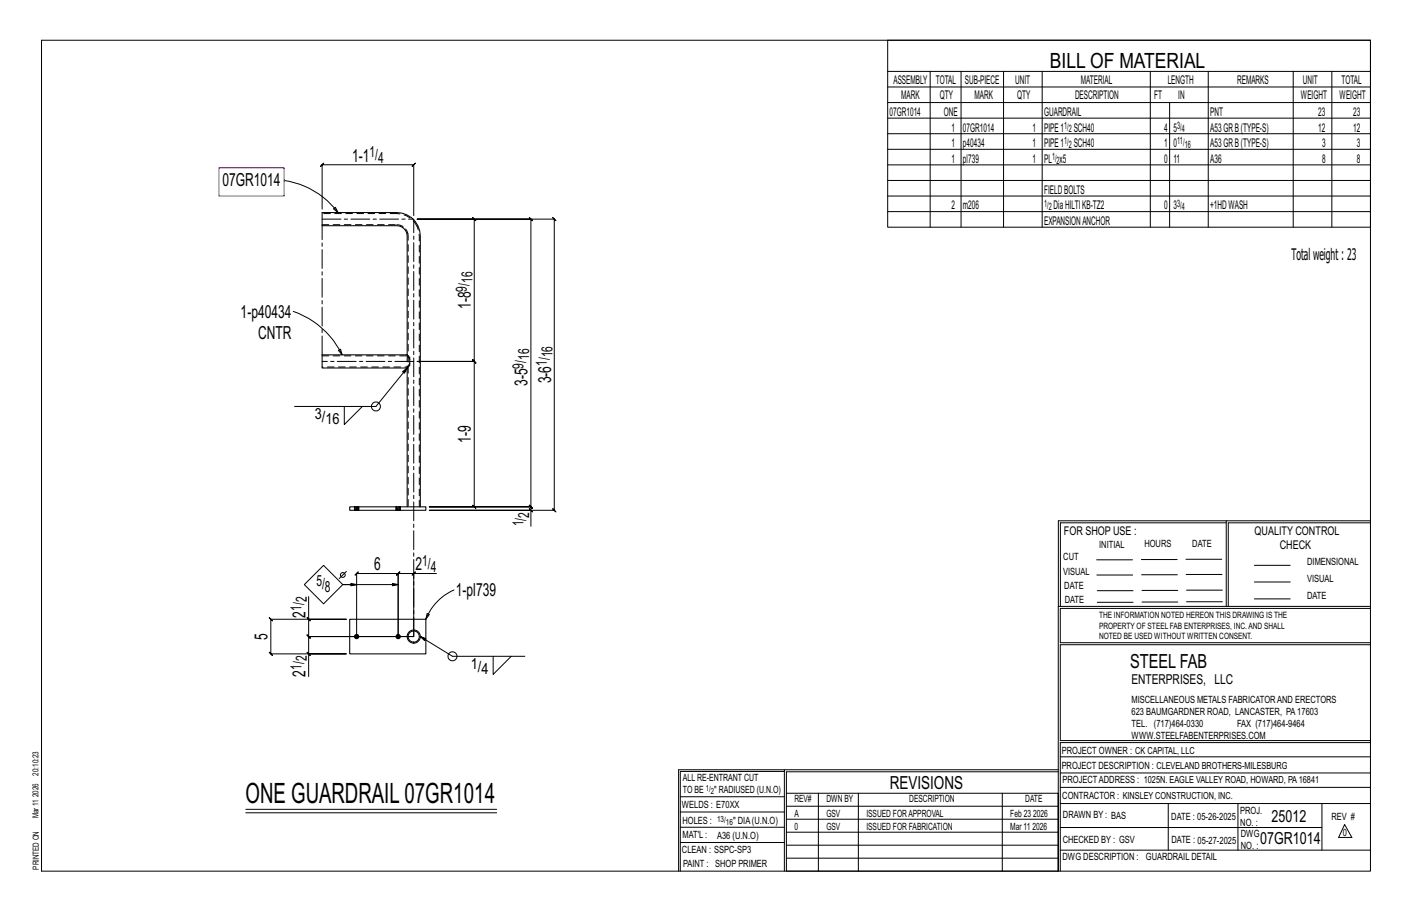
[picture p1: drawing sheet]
<svg xmlns="http://www.w3.org/2000/svg" width="432mm" height="279mm" viewBox="0 0 432 279" stroke-linecap="round" stroke-linejoin="round" font-family="sans-serif">
<defs><g id="words">
<text font-size="8.6" x="75.1" y="245.4">ONE GUARDRAIL07GR1014</text>
<text font-size="6.4" x="321.1" y="20.7">BILL OF MATERIAL</text>
<text font-size="5.9" x="345.6" y="204.1">STEEL FAB</text>
<g font-size="5.5">
<text x="107.7" y="49.4">1-1</text>
<text x="68" y="56.9">07GR1014</text>
<text x="144" y="94.4" transform="rotate(-90 144 94.4)">1-8</text>
<text x="73.6" y="97.1">1-p40434</text>
<text x="78.9" y="103.6">CNTR</text>
<text x="161.4" y="118" transform="rotate(-90 161.4 118)">3-5</text>
<text x="168.5" y="117.2" transform="rotate(-90 168.5 117.2)">3-6</text>
<text x="144" y="135.4" transform="rotate(-90 144 135.4)">1-9</text>
<text x="114.4" y="174.3">6</text>
<text x="127.1" y="174.3">2</text>
<text x="139.4" y="182.3">1-pl739</text>
<text x="93.4" y="188.8" transform="rotate(-90 93.4 188.8)">2</text>
<text x="81.8" y="195.6" transform="rotate(-90 81.8 195.6)">5</text>
<text x="93.4" y="206.8" transform="rotate(-90 93.4 206.8)">2</text>
<text x="272.2" y="241.1">REVISIONS</text>
</g>
<g font-size="5.1">
<text x="388.9" y="251.3">25012</text>
<text x="385.3" y="258.1">07GR1014</text>
</g>
<text font-size="4.9" x="394.9" y="79.6">Totalweight : 23</text>
<g font-size="4.7">
<text x="113" y="48.1">1/</text>
<text x="115.6" y="49.8">4</text>
<text x="142.8" y="89.1" transform="rotate(-90 142.8 89.1)">9/</text>
<text x="144.4" y="86.5" transform="rotate(-90 144.4 86.5)">16</text>
<text x="160.1" y="112.7" transform="rotate(-90 160.1 112.7)">9/</text>
<text x="161.8" y="110.1" transform="rotate(-90 161.8 110.1)">16</text>
<text x="167.3" y="111.9" transform="rotate(-90 167.3 111.9)">1/</text>
<text x="168.9" y="109.3" transform="rotate(-90 168.9 109.3)">16</text>
<text x="96.3" y="128.1">3/</text>
<text x="99.5" y="129.8">16</text>
<text x="160.1" y="160.9" transform="rotate(-90 160.1 160.9)">1/</text>
<text x="161.8" y="158.3" transform="rotate(-90 161.8 158.3)">2</text>
<text x="129.1" y="173.1">1/</text>
<text x="96.8" y="179.2">5/</text>
<text x="131.7" y="174.7">4</text>
<text x="93.8" y="184.1" transform="rotate(-90 93.8 184.1)">2</text>
<text x="99.4" y="180.9">8</text>
<text x="92.2" y="186.7" transform="rotate(-90 92.2 186.7)">1/</text>
<text x="93.8" y="202.2" transform="rotate(-90 93.8 202.2)">2</text>
<text x="92.2" y="204.8" transform="rotate(-90 92.2 204.8)">1/</text>
<text x="144" y="204.5">1/</text>
<text x="147.3" y="206.1">4</text>
</g>
<text font-size="4.2" x="346" y="209.1">ENTERPRISES, LLC</text>
<g font-size="3.7">
<text x="273.2" y="25.6">ASSEMBLY</text>
<text x="286.2" y="25.6">TOTAL</text>
<text x="295.1" y="25.6">SUB-PIECE</text>
<text x="310.4" y="25.6">UNIT</text>
<text x="330.5" y="25.6">MATERIAL</text>
<text x="357.1" y="25.6">LENGTH</text>
<text x="378.3" y="25.6">REMARKS</text>
<text x="398.4" y="25.6">UNIT</text>
<text x="410.2" y="25.6">TOTAL</text>
<text x="272.1" y="35.5">07GR1014</text>
<text x="275.6" y="30.4">MARK</text>
<text x="287.4" y="30.4">QTY</text>
<text x="288.6" y="35.5">ONE</text>
<text x="298" y="30.4">MARK</text>
<text x="311" y="30.4">QTY</text>
<text x="319.3" y="35.5">GUARDRAIL</text>
<text x="328.7" y="30.4">DESCRIPTION</text>
<text x="353" y="30.4">FT</text>
<text x="360.3" y="30.4">IN</text>
<text x="370.1" y="35.5">PNT</text>
<text x="397.8" y="30.4">WEIGHT</text>
<text x="403.2" y="35.5">23</text>
<text x="409.6" y="30.4">WEIGHT</text>
<text x="413.8" y="35.5">23</text>
<text x="290.9" y="40.2">1</text>
<text x="294.5" y="40.2">07GR1014</text>
<text x="315.8" y="40.2">1</text>
<text x="319.3" y="40.2">PIPE1</text>
<text x="328.3" y="40.2">SCH40</text>
<text x="356" y="40.2">4</text>
<text x="358.9" y="40.2">5</text>
<text x="370.1" y="40.2">A53GRB(TYPE-S)</text>
<text x="403.2" y="40.2">12</text>
<text x="413.8" y="40.2">12</text>
<text x="290.9" y="45">1</text>
<text x="294.5" y="45">p40434</text>
<text x="315.8" y="45">1</text>
<text x="319.3" y="45">PIPE1</text>
<text x="328.3" y="45">SCH40</text>
<text x="356" y="45">1</text>
<text x="358.9" y="45">0</text>
<text x="370.1" y="45">A53GRB(TYPE-S)</text>
<text x="404.3" y="45">3</text>
<text x="415" y="45">3</text>
<text x="290.9" y="49.7">1</text>
<text x="294.5" y="49.7">pl739</text>
<text x="315.8" y="49.7">1</text>
<text x="319.3" y="49.7">PL x5</text>
<text x="356" y="49.7">0</text>
<text x="358.9" y="49.7">11</text>
<text x="370.1" y="49.7">A36</text>
<text x="404.3" y="49.7">8</text>
<text x="415" y="49.7">8</text>
<text x="319.3" y="59.3">FIELDBOLTS</text>
<text x="290.9" y="64">2</text>
<text x="294.5" y="64">m206</text>
<text x="322.2" y="64">DiaHILTIKB-TZ2</text>
<text x="356" y="64">0</text>
<text x="358.9" y="64">3</text>
<text x="370.1" y="64">+1HDWASH</text>
<text x="319.3" y="68.8">EXPANSIONANCHOR</text>
<text x="325.3" y="163.4">FOR SHOP USE :</text>
<text x="383.7" y="163.4">QUALITY CONTROL</text>
<text x="391.4" y="167.8">CHECK</text>
</g>
<g font-size="3.1">
<text x="325.5" y="39.4">1/</text>
<text x="326.9" y="40.5">2</text>
<text x="360" y="39.4">3/</text>
<text x="361.4" y="40.5">4</text>
<text x="325.5" y="44.1">1/</text>
<text x="326.9" y="45.3">2</text>
<text x="360" y="44.1">11/</text>
<text x="362.3" y="45.3">16</text>
<text x="321.7" y="48.9">1/</text>
<text x="323.1" y="50">2</text>
<text x="319.3" y="63.2">1/</text>
<text x="320.7" y="64.3">2</text>
<text x="360" y="63.2">3/</text>
<text x="361.4" y="64.3">4</text>
<text x="336.2" y="167.4">INITIAL</text>
<text x="350" y="167.1">HOURS</text>
<text x="364.6" y="167.2">DATE</text>
<text x="325.2" y="171.3">CUT</text>
<text x="399.8" y="172.8">DIMENSIONAL</text>
<text x="325.1" y="175.8">VISUAL</text>
<text x="399.8" y="177.9">VISUAL</text>
<text x="325.5" y="180">DATE</text>
<text x="325.7" y="184.4">DATE</text>
<text x="399.8" y="183.1">DATE</text>
<text x="346" y="215">MISCELLANEOUS METALS FABRICATORAND ERECTORS</text>
<text x="346" y="218.6">623 BAUMGARDNER ROAD, LANCASTER, PA17603</text>
<text x="346" y="225.8">WWW.STEELFABENTERPRISES.COM</text>
<text x="346" y="222.2">TEL. (717)464-0330</text>
<text x="378.3" y="222.2">FAX (717)464-9464</text>
<text x="324.7" y="230.5">PROJECT OWNER : CK CAPITAL, LLC</text>
<text x="208.8" y="238.8">ALL RE-ENTRANT CUT</text>
<text x="324.7" y="235.1">PROJECT DESCRIPTION : CLEVELAND BROTHERS-MILESBURG</text>
<text x="324.9" y="239.5">PROJECTADDRESS : 1025N. EAGLE VALLEY ROAD, HOWARD, PA16841</text>
<text x="208.8" y="242.5">TO BE</text>
<text x="218.4" y="242.5">&quot; RADIUSED (U.N.O)</text>
<text x="242.9" y="245.3">REV#</text>
<text x="252.7" y="245.3">DWN BY</text>
<text x="278.1" y="245.3">DESCRIPTION</text>
<text x="313.5" y="245.3">DATE</text>
<text x="324.9" y="244.2">CONTRACTOR : KINSLEY CONSTRUCTION, INC.</text>
<text x="208.5" y="247">WELDS : E70XX</text>
<text x="208.7" y="251.7">HOLES :</text>
<text x="224.2" y="251.8">&quot; DIA(U.N.O)</text>
<text x="242.9" y="249.9">A</text>
<text x="252.7" y="249.9">GSV</text>
<text x="264.9" y="249.9">ISSUED FORAPPROVAL</text>
<text x="309" y="249.9">Feb 23</text>
<text x="315.9" y="249.9">2026</text>
<text x="325.1" y="250">DRAWN BY : BAS</text>
<text x="358.2" y="250.5">DATE : 05-26-2025</text>
<text x="379.3" y="248.9">PROJ.</text>
<text x="407.2" y="250.5">REV #</text>
<text x="208.7" y="256.3">MAT'L :</text>
<text x="219.3" y="256.4">A36 (U.N.O)</text>
<text x="242.9" y="253.8">0</text>
<text x="252.7" y="253.8">GSV</text>
<text x="264.9" y="253.8">ISSUED FOR FABRICATION</text>
<text x="309" y="253.8">Mar 11</text>
<text x="315.7" y="253.8">2026</text>
<text x="325" y="257.6">CHECKED BY : GSV</text>
<text x="358.3" y="257.7">DATE : 05-27-2025</text>
<text x="379.3" y="252.5">NO. :</text>
<text x="379.5" y="255.9">DWG</text>
<text x="410.6" y="255.5">0</text>
<text x="208.6" y="260.7">CLEAN : SSPC-SP3</text>
<text x="324.9" y="262.9">DWG DESCRIPTION :</text>
<text x="350.4" y="263">GUARDRAIL DETAIL</text>
<text x="379.5" y="259.5">NO. :</text>
<text x="208.9" y="265">PAINT : SHOP PRIMER</text>
</g>
<g font-size="2.7">
<text x="336.1" y="189">THE INFORMATION NOTED HEREON THIS DRAWING IS THE</text>
<text x="336.1" y="195.4">NOTED BE USED WITHOUT WRITTEN CONSENT.</text>
<text x="336.1" y="192.2">PROPERTY OF STEEL FAB ENTERPRISES, INC.AND SHALL</text>
</g>
<g font-size="2.6">
<text x="215.9" y="241.8">1/</text>
<text x="217.4" y="242.7">2</text>
<text x="219.3" y="251.1">13/</text>
<text x="222" y="252.1">16</text>
</g>
<g font-size="2.5">
<text x="11.7" y="237.1" transform="rotate(-90 11.7 237.1)">20:10:23</text>
<text x="11.8" y="243.8" transform="rotate(-90 11.8 243.8)">2026</text>
<text x="11.8" y="250.1" transform="rotate(-90 11.8 250.1)">Mar 11</text>
<text x="11.9" y="265.8" transform="rotate(-90 11.9 265.8)">PRINTED ON</text>
</g>
</g></defs>
<g fill="none" stroke="#000" stroke-width=".31">
<path d="M12.7 12.3h406.4v254h-406.4zM271.5 12.3h147.6v57.2h-147.6zM271.5 21.8h147.6M271.5 26.6h147.6M271.5 31.4h147.6M271.5 36.1h147.6M284.5 21.8v47.7M293.9 21.8v47.7M306.9 21.8v47.7M318.7 21.8v47.7M351.8 21.8v47.7M357.7 31.4v38.1"/>
<path d="M369.5 21.8v47.7M395.5 21.8v47.7M407.3 21.8v47.7M86.8 55.2a25.1 25.1 0 0 1 16.6 9.8M271.5 40.9h147.6M271.5 45.6h147.6M271.5 50.4h147.6M271.5 55.2h147.6M271.5 59.9h147.6M98.5 63.9v-13.5l-.5 .5 1-1-.5 .5h28l-.5 .5 1-1-.5 .5v15.5M102 63.8l.6-.4 .8 1.6zM127.6 67h17.4l-.5-.5 1 1-.5-.5v43.5l-.5-.5 1 1-.5-.5h-17.4h17.4l-.5-.5 1 1-.5-.5v44.4l-.5-.5 1 1-.5-.5h-13.7"/>
<path d="M271.5 64.7h147.6M89.7 95.2a26.1 26.1 0 0 1 14.9 13.3M103.5 107.1l.6-.4 .5 1.8zM124.5 112.5l-1.4 1.1 .6 .5 .8-1.6-9.5 11.7h-24.9M105.3 124.2v5.6l5.5-5.6M161.9 155.5l1 1zM162.4 156v-1.1l.5 .5-1-1 .5 .5h-31.1h31.1l.5 .5-1-1 .5 .5v-87.9l.5 .5-1-1 .5 .5h-34.8h41.9l-.5-.5 1 1-.5-.5v89l-.5-.5 1 1-.5-.5h-38.2h31.1v4.9M375 159.8h-50.7v25.6M375 159.2h-51.3l-.1 107.1M419.1 159.2h-44.1v26.2M419.1 159.8h-43.5v25.6M93.1 178.7l5.8-5.9 5.9 5.9-5.9 5.9z"/>
<path d="M105.9 174.7l-2.2 2.2M109.1 178.7l-1.8-.4v.8l1.8-.4h-4.3h17l-1.8 .4v-.8l1.8 .4M126 175.8l1-1zM126.5 175.3h-4.7l.5-.5-1 1 .5-.5v19.3v-19.3l.5-.5-1 1 .5-.5h-12.7l.5-.5-1 1 .5-.5v19.3M133.5 175.3h-7v19.3M335.4 171.1h10.9M335.4 175.8h11M349 171h11M349.1 175.7h11M362.7 171h10.9M362.7 175.6h11M383.6 172.8h11"/>
<path d="M383.6 177.9h11M93.9 199.4l1 1zM93.9 188.8l1 1zM94.4 182.4v6.9h11.5h-23.1l-.5-.5 1 1-.5-.5v10.6l-.5-.5 1 1-.5-.5h23.1h-11.5v6.9M94.4 189.3v5.3l-.5-.5 1 1-.5-.5h32.1M126.5 194.6h-32.1l-.5-.5 1 1-.5-.5v5.3M128.5 194.6l1.3 1.2 .4-.6-1.7-.6 9.9 6h22.1M130.6 187.6l.7 .3-1.1 1.4zM138.8 180.3a16.2 16.2 0 0 0-8.6 9M323.7 185.4h95.4M335.5 184.1h11M335.5 180.6h11"/>
<path d="M349.2 184h11M349.2 180.5h11M362.9 180.4h10.9M362.9 184h10.9M383.6 183.1h11M419.1 186h-94.9v10.5h94.9M419.1 197.1h-94.9v29.3h94.9v.6h-94.9v39.3M150.8 200.6v5.6l5.5-5.6M239.9 235.8h-31.9v30.5M239.9 235.3h-32.4v31M323.6 235.3h-83.7v31M323.6 235.9h-83.1v6.6"/>
<path d="M324.2 236.3h94.9M324.2 231.4h94.9M75.2 247.4h76.7M75.2 248.5h76.7M208 252.9h31.9M208 257.5h31.9M208 243.6h31.9M208 248.2h31.9M240.5 242.5h83.1v23.8h-83.1zM240.5 258.4h83.1M240.5 254.4h83.1M240.5 250.4h83.1"/>
<path d="M240.5 246.5h83.1M250.3 242.5v23.8M262.5 242.5v23.8M306.5 242.5v23.8M324.2 253h80.1M324.2 245.6h94.9M324.2 259.9h94.9M324.2 240.7h94.9M357.3 245.6v14.3M378.6 245.6v14.3M404.3 245.6v14.3M411.2 252.1l2.2 3.9h-4z"/>
<path d="M240.5 262.3h83.1"/>
<circle cx="115" cy="124.2" r="1.38"/>
<circle cx="104.8" cy="175.8" r=".74"/>
<circle cx="138.4" cy="200.6" r="1.38"/>
</g>
<g fill="#000" stroke="#000" stroke-width=".31">
<circle cx="109.1" cy="194.6" r=".66"/>
<circle cx="121.8" cy="194.6" r=".66"/>
</g>
<g fill="none" stroke="#000" stroke-width=".32">
<path d="M124.5 108.5l.8 .8v2.4l-.7 .8M124.5 112.5v42.4M124.6 112.5h-26.1v-4h26v-36.3a3.2 3.2 0 0 0-3.2-3.2h-22.8v-4h22.8a7.2 7.2 0 0 1 7.2 7.2v82.7M106.9 154.9h23.3v1.1h-23.3zM108.4 154.9h.1M108.4 156h.1M109.7 154.9h.1M109.7 156h.1M121.1 154.9h.1M121.1 156h.1M122.4 154.9h.1M122.4 156h.1"/>
<path d="M106.9 189.3h23.3v10.6h-23.3z"/>
<circle cx="126.5" cy="194.6" r="1.7"/>
<circle cx="126.5" cy="194.6" r="2.01"/>
</g>
<g fill="none" stroke="#000" stroke-width=".31" stroke-dasharray="2 1.4">
<path d="M98.5 68.7h22.8M121.3 65.3h-22.8M121.3 68.7a3.5 3.5 0 0 1 2.8 1.3M124.1 70l.6 1.4M124.7 71.4l.1 83.5M127.5 69.2a6.9 6.9 0 0 0-6.2-3.9M98.5 108.8l26.1 .1M124.5 108.5v4M124.6 108.9l.2 .2M124.8 109.1l.1 .2M124.9 109.3l.4 .5M125.3 109.8v.1"/>
<path d="M125.3 111.1l-.8 1.1h-26M108.4 154.9h.1M108.4 154.9v1.1M108.4 156h.1M108.6 156v-1.1M108.8 154.9h.3v1.1h-.3zM108.8 156h-.2v-1.1h.2M109.1 156h.2v-1.1h.2M109.1 154.9h.2M109.3 156h.2l.2-1.1M109.5 156l.2-1.1M109.7 156v-1.1"/>
<path d="M109.7 156h.1M121.1 154.9h.1M121.1 154.9v1.1M121.1 156h.1M121.3 156v-1.1M121.5 154.9h.3v1.1h-.3zM121.5 156h-.2v-1.1h.2M121.8 156h.2v-1.1h.2M121.8 154.9h.2M122 156h.2l.2-1.1M122.2 156l.2-1.1M122.4 156v-1.1"/>
<path d="M122.4 156h.1M128.2 154.9v-82.7l-.1-1.6-.6-1.4M126.5 196.3v.3z"/>
</g>
<path d="M66.9 51.3h20v8.6h-20z" fill="none" stroke="#f0f" stroke-width=".5"/>
<path d="M98.5 67h28v127.6M98.5 108.5v-39.5M126.5 110.5h-28" fill="none" stroke="#000" stroke-width=".31" stroke-dasharray="5.8 1 1 1"/>
<use href="#words"/>
</svg>
